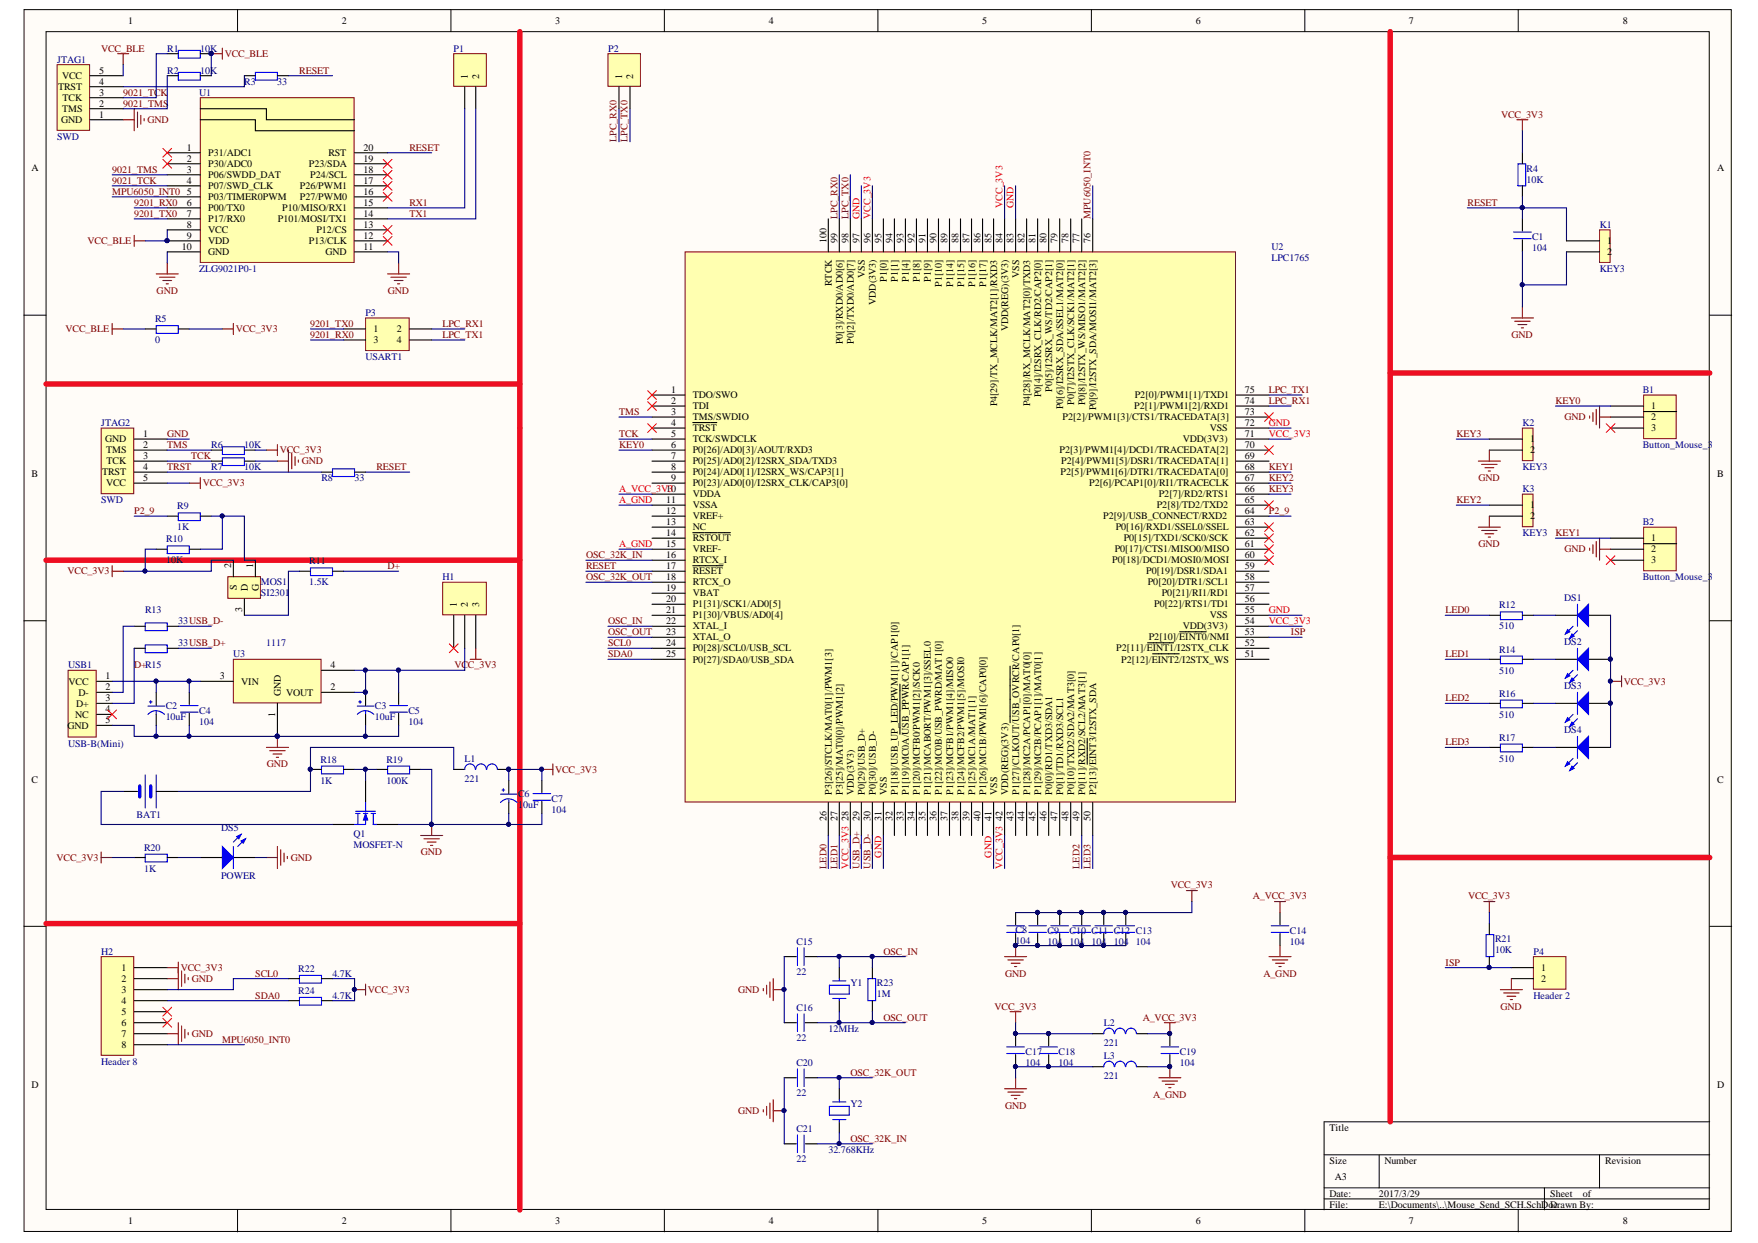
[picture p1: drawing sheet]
<svg xmlns="http://www.w3.org/2000/svg" width="297mm" height="210mm" viewBox="0 0 297 210" stroke-linecap="round" stroke-linejoin="round" font-family="sans-serif">
<defs><g id="words">
<g font-size="1.7">
<text x="21.7" y="4.1">1</text>
<text x="57.8" y="4.1">2</text>
<text x="93.8" y="4.1">3</text>
<text x="129.9" y="4.1">4</text>
<text x="165.9" y="4.1">5</text>
<text x="202" y="4.1">6</text>
<text x="238.1" y="4.1">7</text>
<text x="274.2" y="4.1">8</text>
<text x="9.8" y="15.2">TRST</text>
<text x="10.5" y="13.4">VCC</text>
<text x="10.6" y="17.1">TCK</text>
<text x="16.7" y="16.1">3</text>
<text x="16.7" y="14.3">4</text>
<text x="16.7" y="12.4">5</text>
<text x="79.1" y="13.4" transform="rotate(-90 79.1 13.4)">1</text>
<text x="80.9" y="13.4" transform="rotate(-90 80.9 13.4)">2</text>
<text x="105.1" y="13.4" transform="rotate(-90 105.1 13.4)">1</text>
<text x="107" y="13.4" transform="rotate(-90 107 13.4)">2</text>
<text x="10.3" y="20.8">GND</text>
<text x="10.5" y="18.9">TMS</text>
<text x="16.7" y="19.9">1</text>
<text x="16.7" y="18">2</text>
<text x="5.3" y="28.9">A</text>
<text x="31.5" y="25.4">1</text>
<text x="31.5" y="27.3">2</text>
<text x="31.5" y="29.2">3</text>
<text x="35.2" y="26.4">P31/ADC1</text>
<text x="35.2" y="28.2">P30/ADC0</text>
<text x="52.2" y="28.2">P23/SDA</text>
<text x="55.5" y="26.4">RST</text>
<text x="61.4" y="29.2">18</text>
<text x="61.4" y="27.3">19</text>
<text x="61.4" y="25.4">20</text>
<text x="290.2" y="28.9">A</text>
<text x="31.5" y="31">4</text>
<text x="31.5" y="32.9">5</text>
<text x="31.5" y="34.7">6</text>
<text x="35.2" y="30.1">P06/SWDD_DAT</text>
<text x="35.2" y="31.9">P07/SWD_CLK</text>
<text x="35.2" y="33.8">P03/TIMER0PWM</text>
<text x="35.2" y="35.7">P00/TX0</text>
<text x="47.7" y="35.7">P10/MISO/RX1</text>
<text x="50.7" y="33.8">P27/PWM0</text>
<text x="50.7" y="31.9">P26/PWM1</text>
<text x="52.4" y="30.1">P24/SCL</text>
<text x="61.4" y="34.7">15</text>
<text x="61.4" y="32.9">16</text>
<text x="61.4" y="31">17</text>
<text x="31.5" y="36.6">7</text>
<text x="31.5" y="38.5">8</text>
<text x="31.5" y="40.3">9</text>
<text x="35.2" y="37.5">P17/RX0</text>
<text x="35.2" y="39.4">VCC</text>
<text x="35.2" y="41.2">VDD</text>
<text x="46.9" y="37.5">P101/MOSI/TX1</text>
<text x="52.2" y="41.2">P13/CLK</text>
<text x="53.4" y="39.4">P12/CS</text>
<text x="61.4" y="40.3">12</text>
<text x="61.4" y="38.5">13</text>
<text x="61.4" y="36.6">14</text>
<text x="139.6" y="41.1" transform="rotate(-90 139.6 41.1)">100</text>
<text x="141.5" y="41.1" transform="rotate(-90 141.5 41.1)">99</text>
<text x="143.3" y="41.1" transform="rotate(-90 143.3 41.1)">98</text>
<text x="145.2" y="41.1" transform="rotate(-90 145.2 41.1)">97</text>
<text x="147.1" y="41.1" transform="rotate(-90 147.1 41.1)">96</text>
<text x="148.9" y="41.1" transform="rotate(-90 148.9 41.1)">95</text>
<text x="150.8" y="41.1" transform="rotate(-90 150.8 41.1)">94</text>
<text x="152.7" y="41.1" transform="rotate(-90 152.7 41.1)">93</text>
<text x="154.5" y="41.1" transform="rotate(-90 154.5 41.1)">92</text>
<text x="156.4" y="41.1" transform="rotate(-90 156.4 41.1)">91</text>
<text x="158.2" y="41.1" transform="rotate(-90 158.2 41.1)">90</text>
<text x="160.1" y="41.1" transform="rotate(-90 160.1 41.1)">89</text>
<text x="162" y="41.1" transform="rotate(-90 162 41.1)">88</text>
<text x="163.8" y="41.1" transform="rotate(-90 163.8 41.1)">87</text>
<text x="165.7" y="41.1" transform="rotate(-90 165.7 41.1)">86</text>
<text x="167.5" y="41.1" transform="rotate(-90 167.5 41.1)">85</text>
<text x="169.4" y="41.1" transform="rotate(-90 169.4 41.1)">84</text>
<text x="171.3" y="41.1" transform="rotate(-90 171.3 41.1)">83</text>
<text x="173.1" y="41.1" transform="rotate(-90 173.1 41.1)">82</text>
<text x="175" y="41.1" transform="rotate(-90 175 41.1)">81</text>
<text x="176.8" y="41.1" transform="rotate(-90 176.8 41.1)">80</text>
<text x="178.7" y="41.1" transform="rotate(-90 178.7 41.1)">79</text>
<text x="180.6" y="41.1" transform="rotate(-90 180.6 41.1)">78</text>
<text x="182.4" y="41.1" transform="rotate(-90 182.4 41.1)">77</text>
<text x="184.3" y="41.1" transform="rotate(-90 184.3 41.1)">76</text>
<text x="271.6" y="41.2">1</text>
<text x="30.7" y="42.2">10</text>
<text x="35.2" y="43.1">GND</text>
<text x="55" y="43.1">GND</text>
<text x="61.4" y="42.2">11</text>
<text x="146.1" y="46.9" transform="rotate(-90 146.1 46.9)">VSS</text>
<text x="149.9" y="47.6" transform="rotate(-90 149.9 47.6)">P1[0]</text>
<text x="151.7" y="47.6" transform="rotate(-90 151.7 47.6)">P1[1]</text>
<text x="153.6" y="47.6" transform="rotate(-90 153.6 47.6)">P1[4]</text>
<text x="155.4" y="47.6" transform="rotate(-90 155.4 47.6)">P1[8]</text>
<text x="157.3" y="47.6" transform="rotate(-90 157.3 47.6)">P1[9]</text>
<text x="172.2" y="46.9" transform="rotate(-90 172.2 46.9)">VSS</text>
<text x="271.6" y="43.1">2</text>
<text x="140.6" y="48.3" transform="rotate(-90 140.6 48.3)">RTCK</text>
<text x="148" y="51.5" transform="rotate(-90 148 51.5)">VDD(3V3)</text>
<text x="159.2" y="48.4" transform="rotate(-90 159.2 48.4)">P1[10]</text>
<text x="161" y="48.4" transform="rotate(-90 161 48.4)">P1[14]</text>
<text x="162.9" y="48.4" transform="rotate(-90 162.9 48.4)">P1[15]</text>
<text x="164.7" y="48.4" transform="rotate(-90 164.7 48.4)">P1[16]</text>
<text x="166.6" y="48.4" transform="rotate(-90 166.6 48.4)">P1[17]</text>
<text x="63.1" y="56.1">1</text>
<text x="63.1" y="58">3</text>
<text x="67.1" y="56.1">2</text>
<text x="67.1" y="58">4</text>
<text x="142.4" y="58.1" transform="rotate(-90 142.4 58.1)">P0[3]/RXD0/AD0[6]</text>
<text x="144.3" y="58.1" transform="rotate(-90 144.3 58.1)">P0[2]/TXD0/AD0[7]</text>
<text x="170.3" y="55.9" transform="rotate(-90 170.3 55.9)">VDD(REG)(3V3)</text>
<text x="113.4" y="66.3">1</text>
<text x="113.4" y="68.2">2</text>
<text x="113.4" y="70.1">3</text>
<text x="113.4" y="71.9">4</text>
<text x="117" y="67.3">TDO/SWO</text>
<text x="117" y="69.1">TDI</text>
<text x="117" y="71">TMS/SWDIO</text>
<text x="168.5" y="68.6" transform="rotate(-90 168.5 68.6)">P4[29]/TX_MCLK/MAT2[1]/RXD3</text>
<text x="174" y="68.6" transform="rotate(-90 174 68.6)">P4[28]/RX_MCLK/MAT2[0]/TXD3</text>
<text x="175.9" y="67.1" transform="rotate(-90 175.9 67.1)">P0[4]/I2SRX_CLK/RD2/CAP2[0]</text>
<text x="177.8" y="66.2" transform="rotate(-90 177.8 66.2)">P0[5]/I2SRX_WS/TD2/CAP2[1]</text>
<text x="179.5" y="71">P2[2]/PWM1[3]/CTS1/TRACEDATA[3]</text>
<text x="179.6" y="69.1" transform="rotate(-90 179.6 69.1)">P0[6]/I2SRX_SDA/SSEL1/MAT2[0]</text>
<text x="181.5" y="68.4" transform="rotate(-90 181.5 68.4)">P0[7]/I2STX_CLK/SCK1/MAT2[1]</text>
<text x="183.4" y="68.4" transform="rotate(-90 183.4 68.4)">P0[8]/I2STX_WS/MISO1/MAT2[2]</text>
<text x="185.2" y="69.3" transform="rotate(-90 185.2 69.3)">P0[9]/I2STX_SDA/MOSI1/MAT2[3]</text>
<text x="191.6" y="69.1">P2[1]/PWM1[2]/RXD1</text>
<text x="191.7" y="67.3">P2[0]/PWM1[1]/TXD1</text>
<text x="210.3" y="66.3">75</text>
<text x="210.3" y="68.2">74</text>
<text x="210.3" y="70.1">73</text>
<text x="210.3" y="71.9">72</text>
<text x="279" y="69.1">1</text>
<text x="279" y="71">2</text>
<text x="17.8" y="74.7">GND</text>
<text x="17.9" y="76.6">TMS</text>
<text x="24.2" y="73.8">1</text>
<text x="24.2" y="75.6">2</text>
<text x="24.2" y="77.5">3</text>
<text x="113.4" y="77.5">7</text>
<text x="113.4" y="75.6">6</text>
<text x="113.4" y="73.8">5</text>
<text x="117" y="76.6">P0[26]/AD0[3]/AOUT/RXD3</text>
<text x="117" y="72.8">TRST</text>
<text x="117" y="74.7">TCK/SWDCLK</text>
<text x="179" y="76.6">P2[3]/PWM1[4]/DCD1/TRACEDATA[2]</text>
<text x="199.8" y="74.7">VDD(3V3)</text>
<text x="204.4" y="72.8">VSS</text>
<text x="210.3" y="75.6">70</text>
<text x="210.3" y="77.5">69</text>
<text x="210.3" y="73.8">71</text>
<text x="258.5" y="74.7">1</text>
<text x="258.5" y="76.6">2</text>
<text x="279" y="72.8">3</text>
<text x="5.3" y="80.5">B</text>
<text x="17.3" y="80.3">TRST</text>
<text x="17.9" y="82.1">VCC</text>
<text x="18" y="78.4">TCK</text>
<text x="24.2" y="79.3">4</text>
<text x="24.2" y="81.2">5</text>
<text x="113.4" y="81.2">9</text>
<text x="113.4" y="79.3">8</text>
<text x="117" y="82.1">P0[23]/AD0[0]/I2SRX_CLK/CAP3[0]</text>
<text x="117" y="80.3">P0[24]/AD0[1]/I2SRX_WS/CAP3[1]</text>
<text x="117" y="78.4">P0[25]/AD0[2]/I2SRX_SDA/TXD3</text>
<text x="117" y="84">VDDA</text>
<text x="179.2" y="80.3">P2[5]/PWM1[6]/DTR1/TRACEDATA[0]</text>
<text x="179.3" y="78.4">P2[4]/PWM1[5]/DSR1/TRACEDATA[1]</text>
<text x="184" y="82.1">P2[6]/PCAP1[0]/RI1/TRACECLK</text>
<text x="195.8" y="84">P2[7]/RD2/RTS1</text>
<text x="210.3" y="79.3">68</text>
<text x="210.3" y="81.2">67</text>
<text x="210.3" y="83.1">66</text>
<text x="290.2" y="80.5">B</text>
<text x="112.6" y="88.6">13</text>
<text x="112.6" y="84.9">11</text>
<text x="112.6" y="86.8">12</text>
<text x="117" y="89.6">NC</text>
<text x="117" y="85.9">VSSA</text>
<text x="117" y="87.7">VREF+</text>
<text x="186.4" y="87.7">P2[9]/USB_CONNECT/RXD2</text>
<text x="188.5" y="89.6">P0[16]/RXD1/SSEL0/SSEL</text>
<text x="195.4" y="85.9">P2[8]/TD2/TXD2</text>
<text x="210.3" y="88.6">63</text>
<text x="210.3" y="86.8">64</text>
<text x="210.3" y="84.9">65</text>
<text x="258.5" y="85.9">1</text>
<text x="258.5" y="87.7">2</text>
<text x="39.1" y="95.9" transform="rotate(-90 39.1 95.9)">2</text>
<text x="42.8" y="95.9" transform="rotate(-90 42.8 95.9)">1</text>
<text x="112.6" y="92.4">15</text>
<text x="112.6" y="94.2">16</text>
<text x="112.6" y="90.5">14</text>
<text x="117" y="93.3">VREF-</text>
<text x="117" y="95.1">RTCX_I</text>
<text x="117" y="91.4">RSTOUT</text>
<text x="187.9" y="95.1">P0[18]/DCD1/MOSI0/MOSI</text>
<text x="188.3" y="93.3">P0[17]/CTS1/MISO0/MISO</text>
<text x="189.9" y="91.4">P0[15]/TXD1/SCK0/SCK</text>
<text x="210.3" y="90.5">62</text>
<text x="210.3" y="92.4">61</text>
<text x="210.3" y="94.2">60</text>
<text x="279" y="91.4">1</text>
<text x="279" y="93.3">2</text>
<text x="279" y="95.1">3</text>
<text x="40" y="99.6" transform="rotate(-90 40 99.6)">S</text>
<text x="41.9" y="99.8" transform="rotate(-90 41.9 99.8)">D</text>
<text x="43.7" y="99.9" transform="rotate(-90 43.7 99.9)">G</text>
<text x="112.6" y="101.7">20</text>
<text x="112.6" y="99.8">19</text>
<text x="112.6" y="97.9">18</text>
<text x="112.6" y="96.1">17</text>
<text x="117" y="100.7">VBAT</text>
<text x="117" y="98.9">RTCX_O</text>
<text x="117" y="97">RESET</text>
<text x="193.7" y="97">P0[19]/DSR1/SDA1</text>
<text x="193.9" y="98.9">P0[20]/DTR1/SCL1</text>
<text x="196.3" y="100.7">P0[21]/RI1/RD1</text>
<text x="210.3" y="96.1">59</text>
<text x="210.3" y="97.9">58</text>
<text x="210.3" y="99.8">57</text>
<text x="210.3" y="101.7">56</text>
<text x="40.9" y="103.4" transform="rotate(-90 40.9 103.4)">3</text>
<text x="77.2" y="102.6" transform="rotate(-90 77.2 102.6)">1</text>
<text x="79.1" y="102.6" transform="rotate(-90 79.1 102.6)">2</text>
<text x="80.9" y="102.6" transform="rotate(-90 80.9 102.6)">3</text>
<text x="112.6" y="103.5">21</text>
<text x="112.6" y="105.4">22</text>
<text x="112.6" y="107.2">23</text>
<text x="117" y="104.4">P1[30]/VBUS/AD0[4]</text>
<text x="117" y="102.6">P1[31]/SCK1/AD0[5]</text>
<text x="117" y="106.3">XTAL_I</text>
<text x="195" y="102.6">P0[22]/RTS1/TD1</text>
<text x="199.8" y="106.3">VDD(3V3)</text>
<text x="204.4" y="104.4">VSS</text>
<text x="210.3" y="107.2">53</text>
<text x="210.3" y="105.4">54</text>
<text x="210.3" y="103.5">55</text>
<text x="55.8" y="112.8">4</text>
<text x="112.6" y="110.9">25</text>
<text x="112.6" y="109.1">24</text>
<text x="117" y="111.9">P0[27]/SDA0/USB_SDA</text>
<text x="117" y="110">P0[28]/SCL0/USB_SCL</text>
<text x="117" y="108.2">XTAL_O</text>
<text x="188.6" y="110">P2[11]/EINT1/I2STX_CLK</text>
<text x="189.4" y="111.9">P2[12]/EINT2/I2STX_WS</text>
<text x="194.1" y="108.2">P2[10]/EINT0/NMI</text>
<text x="210.3" y="109.1">52</text>
<text x="210.3" y="110.9">51</text>
<text x="11.6" y="115.6">VCC</text>
<text x="12.9" y="119.3">D+</text>
<text x="13.3" y="117.5">D-</text>
<text x="17.8" y="114.7">1</text>
<text x="17.8" y="116.5">2</text>
<text x="17.8" y="118.4">3</text>
<text x="37.1" y="114.7">3</text>
<text x="40.8" y="115.6">VIN</text>
<text x="47.4" y="117.5" transform="rotate(-90 47.4 117.5)">GND</text>
<text x="48.4" y="117.5">VOUT</text>
<text x="55.8" y="116.5">2</text>
<text x="11.4" y="123">GND</text>
<text x="12.7" y="121.2">NC</text>
<text x="17.8" y="120.2">4</text>
<text x="17.8" y="122.1">5</text>
<text x="46.5" y="121.1" transform="rotate(-90 46.5 121.1)">1</text>
<text x="5.3" y="132.2">C</text>
<text x="140.6" y="134.2" transform="rotate(-90 140.6 134.2)">P3[26]/STCLK/MAT0[1]/PWM1[3]</text>
<text x="142.4" y="134.2" transform="rotate(-90 142.4 134.2)">P3[25]/MAT0[0]/PWM1[2]</text>
<text x="144.3" y="134.2" transform="rotate(-90 144.3 134.2)">VDD(3V3)</text>
<text x="146.1" y="134.2" transform="rotate(-90 146.1 134.2)">P0[29]/USB_D+</text>
<text x="148" y="134.2" transform="rotate(-90 148 134.2)">P0[30]/USB_D-</text>
<text x="149.9" y="134.2" transform="rotate(-90 149.9 134.2)">VSS</text>
<text x="151.7" y="134.2" transform="rotate(-90 151.7 134.2)">P1[18]/USB_UP_LED/PWM1[1]/CAP1[0]</text>
<text x="153.6" y="134.2" transform="rotate(-90 153.6 134.2)">P1[19]/MC0A/USB_PPWR/CAP1[1]</text>
<text x="155.4" y="134.2" transform="rotate(-90 155.4 134.2)">P1[20]/MCFB0/PWM1[2]/SCK0</text>
<text x="157.3" y="134.2" transform="rotate(-90 157.3 134.2)">P1[21]/MCABORT/PWM1[3]/SSEL0</text>
<text x="159.2" y="134.2" transform="rotate(-90 159.2 134.2)">P1[22]/MC0B/USB_PWRD/MAT1[0]</text>
<text x="161" y="134.2" transform="rotate(-90 161 134.2)">P1[23]/MCFB1/PWM1[4]/MISO0</text>
<text x="162.9" y="134.2" transform="rotate(-90 162.9 134.2)">P1[24]/MCFB2/PWM1[5]/MOSI0</text>
<text x="164.7" y="134.2" transform="rotate(-90 164.7 134.2)">P1[25]/MC1A/MAT1[1]</text>
<text x="166.6" y="134.2" transform="rotate(-90 166.6 134.2)">P1[26]/MC1B/PWM1[6]/CAP0[0]</text>
<text x="168.5" y="134.2" transform="rotate(-90 168.5 134.2)">VSS</text>
<text x="170.3" y="134.2" transform="rotate(-90 170.3 134.2)">VDD(REG)(3V3)</text>
<text x="172.2" y="134.2" transform="rotate(-90 172.2 134.2)">P1[27]/CLKOUT/USB_OVRCR/CAP0[1]</text>
<text x="174" y="134.2" transform="rotate(-90 174 134.2)">P1[28]/MC2A/PCAP1[0]/MAT0[0]</text>
<text x="175.9" y="134.2" transform="rotate(-90 175.9 134.2)">P1[29]/MC2B/PCAP1[1]/MAT0[1]</text>
<text x="177.8" y="134.2" transform="rotate(-90 177.8 134.2)">P0[0]/RD1/TXD3/SDA1</text>
<text x="179.6" y="134.2" transform="rotate(-90 179.6 134.2)">P0[1]/TD1/RXD3/SCL1</text>
<text x="181.5" y="134.2" transform="rotate(-90 181.5 134.2)">P0[10]/TXD2/SDA2/MAT3[0]</text>
<text x="183.4" y="134.2" transform="rotate(-90 183.4 134.2)">P0[11]/RXD2/SCL2/MAT3[1]</text>
<text x="185.2" y="134.2" transform="rotate(-90 185.2 134.2)">P2[13]/EINT3/I2STX_SDA</text>
<text x="290.2" y="132.2">C</text>
<text x="139.6" y="138.7" transform="rotate(-90 139.6 138.7)">26</text>
<text x="141.5" y="138.7" transform="rotate(-90 141.5 138.7)">27</text>
<text x="143.3" y="138.7" transform="rotate(-90 143.3 138.7)">28</text>
<text x="145.2" y="138.7" transform="rotate(-90 145.2 138.7)">29</text>
<text x="147.1" y="138.7" transform="rotate(-90 147.1 138.7)">30</text>
<text x="148.9" y="138.7" transform="rotate(-90 148.9 138.7)">31</text>
<text x="150.8" y="138.7" transform="rotate(-90 150.8 138.7)">32</text>
<text x="152.7" y="138.7" transform="rotate(-90 152.7 138.7)">33</text>
<text x="154.5" y="138.7" transform="rotate(-90 154.5 138.7)">34</text>
<text x="156.4" y="138.7" transform="rotate(-90 156.4 138.7)">35</text>
<text x="158.2" y="138.7" transform="rotate(-90 158.2 138.7)">36</text>
<text x="160.1" y="138.7" transform="rotate(-90 160.1 138.7)">37</text>
<text x="162" y="138.7" transform="rotate(-90 162 138.7)">38</text>
<text x="163.8" y="138.7" transform="rotate(-90 163.8 138.7)">39</text>
<text x="165.7" y="138.7" transform="rotate(-90 165.7 138.7)">40</text>
<text x="167.5" y="138.7" transform="rotate(-90 167.5 138.7)">41</text>
<text x="169.4" y="138.7" transform="rotate(-90 169.4 138.7)">42</text>
<text x="171.3" y="138.7" transform="rotate(-90 171.3 138.7)">43</text>
<text x="173.1" y="138.7" transform="rotate(-90 173.1 138.7)">44</text>
<text x="175" y="138.7" transform="rotate(-90 175 138.7)">45</text>
<text x="176.8" y="138.7" transform="rotate(-90 176.8 138.7)">46</text>
<text x="178.7" y="138.7" transform="rotate(-90 178.7 138.7)">47</text>
<text x="180.6" y="138.7" transform="rotate(-90 180.6 138.7)">48</text>
<text x="182.4" y="138.7" transform="rotate(-90 182.4 138.7)">49</text>
<text x="184.3" y="138.7" transform="rotate(-90 184.3 138.7)">50</text>
<text x="20.6" y="164">1</text>
<text x="20.6" y="165.9">2</text>
<text x="20.6" y="167.7">3</text>
<text x="260.4" y="164">1</text>
<text x="260.4" y="165.9">2</text>
<text x="20.6" y="169.6">4</text>
<text x="20.6" y="171.4">5</text>
<text x="20.6" y="173.3">6</text>
<text x="20.6" y="175.2">7</text>
<text x="20.6" y="177">8</text>
<text x="5.3" y="183.7">D</text>
<text x="290.2" y="183.7">D</text>
<text x="224.6" y="191">Title</text>
<text x="224.6" y="196.5">Size</text>
<text x="233.9" y="196.5">Number</text>
<text x="271.2" y="196.5">Revision</text>
<text x="224.6" y="202.1">Date:</text>
<text x="224.6" y="204">File:</text>
<text x="225.6" y="199.3">A3</text>
<text x="233" y="202.1">2017/3/29</text>
<text x="233" y="204">E:\Documents\..\Mouse_Send_SCH.SchDoc</text>
<text x="261.9" y="202.1">Sheet</text>
<text x="261.9" y="204">Drawn By:</text>
<text x="267.4" y="202.1">of</text>
<text x="21.7" y="206.8">1</text>
<text x="57.8" y="206.8">2</text>
<text x="93.8" y="206.8">3</text>
<text x="129.9" y="206.8">4</text>
<text x="165.9" y="206.8">5</text>
<text x="202" y="206.8">6</text>
<text x="238.1" y="206.8">7</text>
<text x="274.2" y="206.8">8</text>
</g>
<g font-size="1.7" fill="#000080">
<text x="9.6" y="10.6">JTAG1</text>
<text x="28.2" y="8.7">R1</text>
<text x="33.8" y="8.7">10K</text>
<text x="76.6" y="8.7">P1</text>
<text x="102.8" y="8.7">P2</text>
<text x="28.2" y="12.4">R2</text>
<text x="33.7" y="16.1">U1</text>
<text x="33.8" y="12.4">10K</text>
<text x="41.3" y="14.3">R3</text>
<text x="46.9" y="14.3">33</text>
<text x="9.6" y="23.6">SWD</text>
<text x="257.9" y="29">R4</text>
<text x="257.9" y="30.8">10K</text>
<text x="258.9" y="40.5">C1</text>
<text x="270.3" y="38.5">K1</text>
<text x="33.7" y="45.9">ZLG9021P0-1</text>
<text x="214.8" y="42.2">U2</text>
<text x="214.8" y="44">LPC1765</text>
<text x="258.9" y="42.3">104</text>
<text x="270.3" y="45.9">KEY3</text>
<text x="61.7" y="53.3">P3</text>
<text x="26.2" y="54.4">R5</text>
<text x="26.2" y="58">0</text>
<text x="61.7" y="60.8">USART1</text>
<text x="17.1" y="71.9">JTAG2</text>
<text x="257.3" y="71.9">K2</text>
<text x="277.6" y="66.3">B1</text>
<text x="35.7" y="75.6">R6</text>
<text x="41.3" y="75.6">10K</text>
<text x="277.6" y="75.6">Button_Mouse_3</text>
<text x="35.7" y="79.3">R7</text>
<text x="41.3" y="79.3">10K</text>
<text x="54.3" y="81.2">R8</text>
<text x="59.9" y="81.2">33</text>
<text x="257.3" y="79.3">KEY3</text>
<text x="257.3" y="83.1">K3</text>
<text x="17.1" y="84.9">SWD</text>
<text x="29.9" y="86">R9</text>
<text x="29.9" y="89.6">1K</text>
<text x="277.6" y="88.6">B2</text>
<text x="28.1" y="91.6">R10</text>
<text x="28.1" y="95.1">10K</text>
<text x="52.3" y="95.3">R11</text>
<text x="257.3" y="90.5">KEY3</text>
<text x="44.1" y="98.9">MOS1</text>
<text x="44.1" y="100.7">SI2301</text>
<text x="52.3" y="98.9">1.5K</text>
<text x="74.8" y="97.9">H1</text>
<text x="264.3" y="101.5">DS1</text>
<text x="277.6" y="97.9">Button_Mouse_3</text>
<text x="24.5" y="103.5">R13</text>
<text x="30.1" y="105.4">33USB_D-</text>
<text x="253.3" y="102.8">R12</text>
<text x="253.3" y="106.3">510</text>
<text x="11.5" y="112.8">USB1</text>
<text x="30.1" y="109.1">33USB_D+</text>
<text x="39.4" y="110.9">U3</text>
<text x="45" y="109.1">1117</text>
<text x="253.3" y="110.3">R14</text>
<text x="253.3" y="113.7">510</text>
<text x="264.3" y="108.9">DS2</text>
<text x="28" y="119.6">C2</text>
<text x="63.3" y="119.6">C3</text>
<text x="253.3" y="117.7">R16</text>
<text x="264.3" y="116.4">DS3</text>
<text x="28" y="121.5">10uF</text>
<text x="33.7" y="120.5">C4</text>
<text x="33.7" y="122.4">104</text>
<text x="63.3" y="121.5">10uF</text>
<text x="69" y="120.5">C5</text>
<text x="69" y="122.4">104</text>
<text x="253.3" y="121.2">510</text>
<text x="253.3" y="125.1">R17</text>
<text x="264.3" y="123.8">DS4</text>
<text x="11.5" y="126.1">USB-B(Mini)</text>
<text x="54.1" y="128.9">R18</text>
<text x="65.3" y="128.9">R19</text>
<text x="78.5" y="128.6">L1</text>
<text x="78.5" y="132">221</text>
<text x="253.3" y="128.6">510</text>
<text x="54.1" y="132.3">1K</text>
<text x="65.3" y="132.3">100K</text>
<text x="87.5" y="134.5">C6</text>
<text x="87.5" y="136.4">10uF</text>
<text x="93.2" y="135.4">C7</text>
<text x="93.2" y="137.2">104</text>
<text x="23.1" y="138.2">BAT1</text>
<text x="24.4" y="143.7">R20</text>
<text x="37.4" y="140.4">DS5</text>
<text x="59.7" y="141.3">Q1</text>
<text x="59.7" y="143.1">MOSFET-N</text>
<text x="24.4" y="147.2">1K</text>
<text x="37.4" y="148.4">POWER</text>
<text x="17.1" y="161.2">H2</text>
<text x="134.6" y="159.5">C15</text>
<text x="171.6" y="157.5">C8</text>
<text x="171.6" y="159.4">104</text>
<text x="177" y="157.7">C9</text>
<text x="177" y="159.5">104</text>
<text x="180.7" y="157.7">C10 C11 C12 C13</text>
<text x="180.7" y="159.5">104</text>
<text x="184.5" y="159.5">104</text>
<text x="188.2" y="159.5">104</text>
<text x="191.9" y="159.5">104</text>
<text x="217.9" y="157.7">C14</text>
<text x="217.9" y="159.5">104</text>
<text x="252.6" y="159.1">R21</text>
<text x="252.6" y="161">10K</text>
<text x="259.1" y="161.2">P4</text>
<text x="50.4" y="164.2">R22</text>
<text x="50.4" y="167.9">R24</text>
<text x="56.2" y="164.9">4.7K</text>
<text x="134.6" y="164.7">22</text>
<text x="143.7" y="166.5">Y1</text>
<text x="148.2" y="166.5">R23</text>
<text x="56.2" y="168.7">4.7K</text>
<text x="134.6" y="170.7">C16</text>
<text x="148.2" y="168.4">1M</text>
<text x="186.5" y="173.3">L2</text>
<text x="259.1" y="168.7">Header 2</text>
<text x="17.1" y="179.8">Header 8</text>
<text x="134.6" y="175.8">22</text>
<text x="134.6" y="180">C20</text>
<text x="140" y="174.2">12MHz</text>
<text x="173.3" y="178.1">C17</text>
<text x="173.3" y="180">104</text>
<text x="178.9" y="178.1">C18</text>
<text x="178.9" y="180">104</text>
<text x="186.5" y="176.6">221</text>
<text x="186.5" y="178.9">L3</text>
<text x="199.3" y="178.1">C19</text>
<text x="199.3" y="180">104</text>
<text x="134.6" y="185.1">22</text>
<text x="186.5" y="182.2">221</text>
<text x="134.6" y="191.1">C21</text>
<text x="143.7" y="187">Y2</text>
<text x="134.6" y="196.3">22</text>
<text x="140" y="194.7">32.768KHz</text>
</g>
<g font-size="1.7" fill="#800000">
<text x="17.1" y="8.7">VCC_BLE</text>
<text x="38" y="9.6">VCC_BLE</text>
<text x="20.8" y="16.1">9021_TCK</text>
<text x="50.6" y="12.4">RESET</text>
<text x="20.8" y="18">9021_TMS</text>
<text x="24.9" y="20.8">GND</text>
<text x="104.2" y="23.9" transform="rotate(-90 104.2 23.9)">LPC_RX0</text>
<text x="106.1" y="23.9" transform="rotate(-90 106.1 23.9)">LPC_TX0</text>
<text x="253.6" y="19.9">VCC_3V3</text>
<text x="18.9" y="29.2">9021_TMS</text>
<text x="69.2" y="25.4">RESET</text>
<text x="18.9" y="32.9">MPU6050_INT0</text>
<text x="18.9" y="31">9021_TCK</text>
<text x="22.7" y="34.7">9201_RX0</text>
<text x="69.2" y="34.7">RX1</text>
<text x="248" y="34.7">RESET</text>
<text x="14.8" y="41.2">VCC_BLE</text>
<text x="22.7" y="36.6">9201_TX0</text>
<text x="69.2" y="36.6">TX1</text>
<text x="141.5" y="36.9" transform="rotate(-90 141.5 36.9)">LPC_RX0</text>
<text x="143.3" y="36.9" transform="rotate(-90 143.3 36.9)">LPC_TX0</text>
<text x="184.3" y="36.9" transform="rotate(-90 184.3 36.9)">MPU6050_INT0</text>
<text x="26.5" y="49.6">GND</text>
<text x="65.5" y="49.6">GND</text>
<text x="11.1" y="56.1">VCC_BLE</text>
<text x="39.8" y="56.1">VCC_3V3</text>
<text x="52.4" y="57">9201_RX0</text>
<text x="52.4" y="55.2">9201_TX0</text>
<text x="74.8" y="55.2">LPC_RX1</text>
<text x="74.8" y="57">LPC_TX1</text>
<text x="255.4" y="57">GND</text>
<text x="104.6" y="70.1">TMS</text>
<text x="214.4" y="68.2">LPC_RX1</text>
<text x="214.4" y="66.3">LPC_TX1</text>
<text x="262.8" y="68.2">KEY0</text>
<text x="264.4" y="71">GND</text>
<text x="28.2" y="73.8">GND</text>
<text x="28.2" y="75.6">TMS</text>
<text x="32.3" y="77.5">TCK</text>
<text x="47.3" y="76.6">VCC_3V3</text>
<text x="104.6" y="73.8">TCK</text>
<text x="104.6" y="75.6">KEY0</text>
<text x="246.1" y="73.8">KEY3</text>
<text x="28.2" y="79.3">TRST</text>
<text x="34.3" y="82.1">VCC_3V3</text>
<text x="51" y="78.4">GND</text>
<text x="63.6" y="79.3">RESET</text>
<text x="214.4" y="79.3">KEY1</text>
<text x="214.4" y="81.2">KEY2</text>
<text x="214.4" y="83.1">KEY3</text>
<text x="249.8" y="81.2">GND</text>
<text x="22.7" y="86.8">P2_9</text>
<text x="214.4" y="86.8">P2_9</text>
<text x="246.1" y="84.9">KEY2</text>
<text x="99" y="94.2">OSC_32K_IN</text>
<text x="249.8" y="92.4">GND</text>
<text x="262.8" y="90.5">KEY1</text>
<text x="264.4" y="93.3">GND</text>
<text x="11.4" y="97">VCC_3V3</text>
<text x="65.5" y="96.1">D+</text>
<text x="99" y="97.9">OSC_32K_OUT</text>
<text x="99" y="96.1">RESET</text>
<text x="102.8" y="105.4">OSC_IN</text>
<text x="102.8" y="107.2">OSC_OUT</text>
<text x="218.1" y="107.2">ISP</text>
<text x="244.2" y="103.5">LED0</text>
<text x="22.7" y="112.8">D+R15</text>
<text x="76.8" y="112.8">VCC_3V3</text>
<text x="102.8" y="109.1">SCL0</text>
<text x="102.8" y="110.9">SDA0</text>
<text x="244.2" y="110.9">LED1</text>
<text x="244.2" y="118.4">LED2</text>
<text x="274.4" y="115.6">VCC_3V3</text>
<text x="244.2" y="125.8">LED3</text>
<text x="45.1" y="129.5">GND</text>
<text x="93.8" y="130.5">VCC_3V3</text>
<text x="9.6" y="145.3">VCC_3V3</text>
<text x="49.1" y="145.3">GND</text>
<text x="71.1" y="144.4">GND</text>
<text x="139.6" y="146.7" transform="rotate(-90 139.6 146.7)">LED0</text>
<text x="141.5" y="146.7" transform="rotate(-90 141.5 146.7)">LED1</text>
<text x="145.2" y="146.7" transform="rotate(-90 145.2 146.7)">USB_D+</text>
<text x="147.1" y="146.7" transform="rotate(-90 147.1 146.7)">USB_D-</text>
<text x="182.4" y="146.7" transform="rotate(-90 182.4 146.7)">LED2</text>
<text x="184.3" y="146.7" transform="rotate(-90 184.3 146.7)">LED3</text>
<text x="197.8" y="150">VCC_3V3</text>
<text x="211.7" y="151.8">A_VCC_3V3</text>
<text x="248" y="151.8">VCC_3V3</text>
<text x="149.3" y="161.2">OSC_IN</text>
<text x="30.5" y="164">VCC_3V3</text>
<text x="32.4" y="165.9">GND</text>
<text x="43.1" y="164.9">SCL0</text>
<text x="62.2" y="167.7">VCC_3V3</text>
<text x="124.7" y="167.7">GND</text>
<text x="169.8" y="164.9">GND</text>
<text x="213.5" y="164.9">A_GND</text>
<text x="244.2" y="163.1">ISP</text>
<text x="43.1" y="168.7">SDA0</text>
<text x="149.3" y="172.4">OSC_OUT</text>
<text x="168" y="170.5">VCC_3V3</text>
<text x="193.1" y="172.4">A_VCC_3V3</text>
<text x="253.5" y="170.5">GND</text>
<text x="32.4" y="175.2">GND</text>
<text x="37.5" y="176.1">MPU6050_INT0</text>
<text x="143.7" y="181.7">OSC_32K_OUT</text>
<text x="194.9" y="185.4">A_GND</text>
<text x="124.7" y="188.2">GND</text>
<text x="169.8" y="187.2">GND</text>
<text x="143.7" y="192.8">OSC_32K_IN</text>
</g>
<g font-size="1.7" fill="#f00">
<text x="169.4" y="35.1" transform="rotate(-90 169.4 35.1)">VCC_3V3</text>
<text x="171.3" y="35.1" transform="rotate(-90 171.3 35.1)">GND</text>
<text x="145.2" y="36.9" transform="rotate(-90 145.2 36.9)">GND</text>
<text x="147.1" y="36.9" transform="rotate(-90 147.1 36.9)">VCC_3V3</text>
<text x="214.4" y="71.9">GND</text>
<text x="214.4" y="73.8">VCC_3V3</text>
<text x="104.6" y="83.1">A_VCC_3V10</text>
<text x="112.9" y="83.1">3</text>
<text x="104.6" y="84.9">A_GND</text>
<text x="104.6" y="92.4">A_GND</text>
<text x="214.4" y="103.5">GND</text>
<text x="214.4" y="105.4">VCC_3V3</text>
<text x="143.3" y="146.7" transform="rotate(-90 143.3 146.7)">VCC_3V3</text>
<text x="148.9" y="144.8" transform="rotate(-90 148.9 144.8)">GND</text>
<text x="167.5" y="144.8" transform="rotate(-90 167.5 144.8)">GND</text>
<text x="169.4" y="146.7" transform="rotate(-90 169.4 146.7)">VCC_3V3</text>
</g>
</g></defs>
<g fill="#fffcf8" stroke="#000" stroke-width=".17">
<path d="M4.1 1.6h288.4v206.4h-288.4z"/>
<path d="M7.8 5.3h281v198.9h-281z"/>
</g>
<g fill="none" stroke="#000" stroke-width=".17">
<path d="M40.1 1.6v3.7M76.2 1.6v3.7M112.3 1.6v3.7M148.3 1.6v3.7M184.4 1.6v3.7M220.5 1.6v3.7M256.5 1.6v3.7M4.1 53.2h3.7M288.9 53.2h3.7M4.1 104.8h3.7M288.9 104.8h3.7M4.1 156.4h3.7"/>
<path d="M288.9 156.4h3.7M223.7 195h65.2M233 195v5.6M270.3 195v5.6M288.9 189.4h-65.2v14.9M40.1 204.3v3.7M76.2 204.3v3.7M112.3 204.3v3.7M148.3 204.3v3.7M184.4 204.3v3.7M220.5 204.3v3.7M223.7 200.6h65.2"/>
<path d="M223.7 202.5h65.2M256.5 204.3v3.7M261 200.6v3.7"/>
</g>
<path d="M115.8 42.5h93v92.9h-93z" fill="#ffffb0" stroke="#800000" stroke-width=".17"/>
<g fill="none" stroke="#000" stroke-width=".19">
<path d="M140 37v5.5M141.8 37v5.5M143.7 37v5.5M145.5 37v5.5M147.4 37v5.5M149.3 37v5.5M151.1 37v5.5M153 37v5.5M154.8 37v5.5M156.7 37v5.5M158.6 37v5.5M160.4 37v5.5"/>
<path d="M162.3 37v5.5M164.2 37v5.5M166 37v5.5M167.9 37v5.5M169.7 37v5.5M171.6 37v5.5M173.5 37v5.5M175.3 37v5.5M177.2 37v5.5M179 37v5.5M180.9 37v5.5M182.8 37v5.5"/>
<path d="M184.6 37v5.5M257.2 25.8v1.9M257.2 31.4v1.8M257.2 37v2M257.2 40.5v2M110.2 79.7h5.6M110.2 77.9h5.6M110.2 76h5.6M110.2 66.7h5.6M110.2 68.6h5.6M110.2 70.4h5.6M110.2 74.1h5.6"/>
<path d="M110.2 72.3h5.6M117.1 71.4h2.9M120.1 71.4h1M208.8 79.7h5.6M208.8 77.9h5.6M208.8 76h5.6M208.8 66.7h5.6M208.8 68.6h5.6M208.8 70.4h5.6M208.8 74.1h5.6M208.8 72.3h5.6M110.2 90.9h5.6"/>
<path d="M110.2 89h5.6M110.2 92.7h5.6M110.2 94.6h5.6M110.2 96.5h5.6M110.2 98.3h5.6M110.2 81.6h5.6M110.2 87.2h5.6M110.2 85.3h5.6M110.2 83.4h5.6M117.1 90h1.9M117.1 95.5h2.9M119.1 90h2.1"/>
<path d="M120.1 95.5h2M121.3 90h2.1M208.8 90.9h5.6M208.8 89h5.6M208.8 92.7h5.6M208.8 94.6h5.6M208.8 96.5h5.6M208.8 98.3h5.6M208.8 81.6h5.6M208.8 87.2h5.6M208.8 85.3h5.6M208.8 83.4h5.6"/>
<path d="M110.2 100.2h5.6M110.2 102h5.6M110.2 111.3h5.6M110.2 109.5h5.6M110.2 103.9h5.6M110.2 107.6h5.6M110.2 105.8h5.6M152.1 115.5v2.7M152.1 118.3v.8M152.1 119.2v1.7M170.7 112.5v1.1M170.7 113.7v3.2"/>
<path d="M170.7 117v1.9M170.7 119v1M193.9 108.5h4.4M194.8 110.4h4.4M199.3 106.7h4.5M208.8 100.2h5.6M208.8 102h5.6M208.8 111.3h5.6M208.8 109.5h5.6M208.8 103.9h5.6M208.8 107.6h5.6M208.8 105.8h5.6"/>
<path d="M140 135.5v5.6M141.8 135.5v5.6M143.7 135.5v5.6M145.5 135.5v5.6M147.4 135.5v5.6M149.3 135.5v5.6M151.1 135.5v5.6M152.1 120.9v1.1M152.1 122v2M153 135.5v5.6M154.8 135.5v5.6M156.7 135.5v5.6"/>
<path d="M158.6 135.5v5.6M160.4 135.5v5.6M162.3 135.5v5.6M164.2 135.5v5.6M166 135.5v5.6M167.9 135.5v5.6M169.7 135.5v5.6M170.7 120.1v1.9M171.6 135.5v5.6M173.5 135.5v5.6M175.3 135.5v5.6M177.2 135.5v5.6"/>
<path d="M179 135.5v5.6M180.9 135.5v5.6M182.8 135.5v5.6M183.7 124.7v4.4M184.6 135.5v5.6M171.6 154.1v2.1M171.6 157.6v2.1M175.3 154.1v2.1M175.3 157.6v2.1M179 154.1v2.1M179 157.6v2.1M182.8 154.1v2.1"/>
<path d="M182.8 157.6v2.1M186.5 154.1v2.1M186.5 157.6v2.1M190.2 154.1v2.1M190.2 157.6v2.1M132.5 161.5h2.1M132.5 172.7h2.1M136 161.5h2.1M136 172.7h2.1M141.8 163.4v1.9M141.8 169v1.8M147.4 163.4v1.9"/>
<path d="M147.4 169v1.8M132.5 182h2.1M132.5 193.2h2.1M136 182h2.1M136 193.2h2.1M141.8 183.9v1.8M141.8 189.4v1.9"/>
</g>
<g fill="none" stroke="#00f" stroke-width=".19">
<path d="M255.7 39.2h3M256.5 27.7h1.3v3.7h-1.3zM255.7 40.3h3M170.1 156.3h3M170.1 157.5h3M173.8 156.3h3M173.8 157.5h3M177.6 156.3h2.9M177.6 157.5h2.9M181.3 156.3h3M181.3 157.5h3M185 156.3h3"/>
<path d="M185 157.5h3M188.7 156.3h3M188.7 157.5h3M134.7 160.1v2.9M134.7 171.2v3M135.9 160.1v2.9M135.9 171.2v3M140.1 166.4h3.4v1.5h-3.4zM140.7 165.6h2.2M140.7 168.6h2.2M141.8 165.3v.3M141.8 168.6v.4"/>
<path d="M146.7 165.3h1.3v3.7h-1.3zM134.7 180.5v3M134.7 191.7v2.9M135.9 180.5v3M135.9 191.7v2.9M140.1 186.8h3.4v1.5h-3.4zM140.7 186.1h2.2M140.7 189.1h2.2M141.8 185.7v.4M141.8 189.1v.3"/>
</g>
<g fill="none" stroke="#800000" stroke-width=".19">
<path d="M256.3 20.2h1.9M257.2 20.2v1.9M255.4 53.7h3.7M255.9 54.3h2.6M256.5 54.8h1.5M257 55.4h.4M257.2 51.8v1.9M171.6 159.7v1.8M200.5 150.4h1.8M201.4 150.4v1.8M129 166.9v.4M129.5 166.4v1.5"/>
<path d="M130.1 165.8v2.6M130.6 165.3v3.7M130.6 167.1h1.9M169.7 161.5h3.8M170.3 162.1h2.6M170.9 162.7h1.4M171.4 163.2h.4M129 187.4v.4M129.5 186.8v1.5M130.1 186.3v2.6M130.6 185.7v3.7M130.6 187.6h1.9"/>
</g>
<g fill="#000080" stroke="#000080" stroke-width=".17">
<circle cx="132.5" cy="167.1" r=".33"/>
<circle cx="132.5" cy="187.5" r=".33"/>
<circle cx="190.2" cy="154.1" r=".33"/>
<circle cx="186.5" cy="154.1" r=".33"/>
<circle cx="186.5" cy="159.6" r=".33"/>
<circle cx="182.7" cy="154.1" r=".33"/>
<circle cx="182.7" cy="159.6" r=".33"/>
<circle cx="179" cy="154.1" r=".33"/>
<circle cx="179" cy="159.6" r=".33"/>
<circle cx="175.3" cy="154.1" r=".33"/>
<circle cx="175.3" cy="159.6" r=".33"/>
<circle cx="171.5" cy="159.6" r=".33"/>
</g>
<path d="M33.8 16.5h26v27.8h-26z" fill="#ffffb0" stroke="#800000" stroke-width=".17"/>
<g fill="none" stroke="#000" stroke-width=".19">
<path d="M33.8 18.4h11.2v1.8h14.9M28.3 25.8h5.5M28.3 27.7h5.5M28.3 29.5h5.5M28.3 31.4h5.5M28.3 33.2h5.5M28.3 35.1h5.5M28.3 37h5.5M28.3 38.8h5.5M33.8 20.2h9.4v1.9h16.7M59.9 25.8h5.6M59.9 27.7h5.6"/>
<path d="M59.9 29.5h5.6M59.9 31.4h5.6M59.9 33.2h5.6M59.9 35.1h5.6M59.9 37h5.6M59.9 38.8h5.6M24.5 55.6h1.9M28.3 40.7h5.5M28.3 42.5h5.5M30.1 55.6h1.9M59.9 40.7h5.6M59.9 42.5h5.6"/>
</g>
<circle cx="28.2" cy="40.6" r=".33" fill="#000080" stroke="#000080" stroke-width=".17"/>
<path d="M26.4 55h3.7v1.3h-3.7z" fill="none" stroke="#00f" stroke-width=".19"/>
<g fill="none" stroke="#800000" stroke-width=".19">
<path d="M22.7 39.7v1.9M19 54.6v1.9M19 55.6h1.8M22.7 40.7h1.8M26.4 46.3h3.7M27 46.8h2.6M27.5 47.4h1.5M28.1 47.9h.3M28.3 44.4v1.9M37.6 55.6h1.8M39.4 54.6v1.9M65.5 46.3h3.7"/>
<path d="M66 46.8h2.7M66.6 47.4h1.5M67.2 47.9h.3M67.4 44.4v1.9"/>
</g>
<path d="M64.7 38.1l1.5 1.5M64.7 39.9l1.5 1.5M64.7 32.5l1.5 1.5M64.7 30.6l1.5 1.5M64.7 28.8l1.5 1.5M64.7 26.9l1.5 1.5M66.2 38.1l-1.5 1.5M66.2 39.9l-1.5 1.5M66.2 32.5l-1.5 1.5M66.2 30.6l-1.5 1.5M66.2 28.8l-1.5 1.5M66.2 26.9l-1.5 1.5" fill="none" stroke="#f00" stroke-width=".17"/>
<path d="M17.1 72.3h5.5v11.1h-5.5z" fill="#ffffb0" stroke="#800000" stroke-width=".17"/>
<g fill="none" stroke="#000" stroke-width=".19">
<path d="M22.7 74.1h5.6M22.7 76h5.6M22.7 77.9h5.6M22.7 79.7h5.6M35.7 76h1.9M35.7 77.9h1.9M41.3 76h1.9M41.3 77.9h1.9M54.3 79.7h1.9M59.9 79.7h1.9M22.7 81.6h5.6M33.8 144.8h3.8"/>
<path d="M39.4 144.8h3.8"/>
</g>
<path d="M37.6 75.4h3.7v1.4h-3.7zM37.6 77.3h3.7v1.3h-3.7zM56.2 79.2h3.7v1.3h-3.7z" fill="none" stroke="#00f" stroke-width=".19"/>
<path d="M45 76h1.9M46.9 75.1v1.8M46.9 77.9h1.8M48.7 76v3.7M49.3 76.6v2.6M49.9 77.1v1.5M50.4 77.7v.4M32 81.6h1.8M33.8 80.7v1.8" fill="none" stroke="#800000" stroke-width=".19"/>
<path d="M109.4 66l1.5 1.5M109.4 67.8l1.5 1.5M110.9 66l-1.5 1.5M110.9 67.8l-1.5 1.5" fill="none" stroke="#f00" stroke-width=".17"/>
<path d="M37.6 142.9l1.8 1.9-1.8 1.9z" fill="#00f"/>
<path d="M37.6 142.9l1.8 1.9-1.8 1.9zM40.7 140.9l-1.3 1.3M41.5 141.6l-1.3 1.3" fill="none" stroke="#00f" stroke-width=".19"/>
<path d="M40.7 142l.8-.4-.4 .8z" fill="#00f"/>
<path d="M40.7 142l.8-.4-.4 .8z" fill="none" stroke="#00f" stroke-width=".19"/>
<path d="M40 141.3l.7-.4-.3 .7z" fill="#00f"/>
<path d="M39.4 142.9v3.8M40 141.3l.7-.4-.3 .7z" fill="none" stroke="#00f" stroke-width=".19"/>
<path d="M11.5 113.2h4.8v11.3h-4.8z" fill="#ffffb0" stroke="#800000" stroke-width=".17"/>
<path d="M16.3 115.1h2.7M16.3 116.9h2.7M16.3 118.8h2.7M16.3 120.6h2.7M16.3 122.5h2.7M20.8 133.7h2.4M26.4 133.7h3.7" fill="none" stroke="#000" stroke-width=".19"/>
<path d="M24.5 130.9v5.5M26.4 130.9v5.5" fill="none" stroke="#00f" stroke-width=".19"/>
<path d="M23.6 132.7v1.9M25.5 132.7v1.9" fill="none" stroke="#00f" stroke-width=".56"/>
<path d="M45 126.2h3.7M45.6 126.8h2.6M46.1 127.3h1.5M46.7 127.9h.4M46.9 124.4v1.8M91.6 129.9h1.8M93.4 129v1.9" fill="none" stroke="#800000" stroke-width=".19"/>
<g fill="#000080" stroke="#000080" stroke-width=".17">
<circle cx="91.5" cy="129.9" r=".33"/>
<circle cx="46.8" cy="124.3" r=".33"/>
</g>
<path d="M39.4 111.3h14.8v7.4h-14.8z" fill="#ffffb0" stroke="#800000" stroke-width=".17"/>
<g fill="none" stroke="#000" stroke-width=".19">
<path d="M26.4 116.9v2.2M32 116.9v2.1M33.8 115.1h5.6M46.9 118.8v5.6M54.3 113.2h5.6M54.3 116.9h5.6M61.8 116.9v2.2M67.4 116.9v2.1M262.8 103.9h3.7M268.4 103.9h3.7M26.4 120.6v1.9M32 120.4v2.1"/>
<path d="M61.8 120.6v1.9M67.4 120.4v2.1M22.7 144.8h1.8M28.3 144.8h1.8"/>
</g>
<g fill="#000080" stroke="#000080" stroke-width=".17">
<circle cx="46.8" cy="124.3" r=".33"/>
<circle cx="61.7" cy="116.9" r=".33"/>
</g>
<g fill="none" stroke="#00f" stroke-width=".19">
<path d="M25 119.2h2.8M25.2 118.5h.5M25.5 118.3v.5M30.5 119.1h3M60.4 119.2h2.8M60.6 118.5h.5M60.8 118.3v.5M65.9 119.1h2.9M25 120.6a1.91 1.91 0 0 1 2.8 0M26.4 120.2v.4M30.5 120.3h3M60.4 120.6a1.91 1.91 0 0 1 2.8 0"/>
<path d="M61.8 120.2v.4M65.9 120.3h2.9M24.5 144.2h3.8v1.4h-3.8z"/>
</g>
<path d="M17.1 143.9v1.8M17.1 144.8h1.9M45 144.8h1.9M46.9 142.9v3.8M47.4 143.5v2.6M48 144.1v1.5M48.6 144.6v.4" fill="none" stroke="#800000" stroke-width=".19"/>
<path d="M266.5 103.9l1.9-1.9v3.8z" fill="#00f"/>
<path d="M265.8 105.8l-1.3 1.3M266.5 103.9l1.9-1.9v3.8zM266.5 106.5l-1.3 1.3" fill="none" stroke="#00f" stroke-width=".19"/>
<path d="M264.9 106.3l.3 .4-.7 .4z" fill="#00f"/>
<path d="M264.9 106.3l.3 .4-.7 .4z" fill="none" stroke="#00f" stroke-width=".19"/>
<path d="M265.6 107.1l.4 .3-.8 .4z" fill="#00f"/>
<path d="M24.5 105.2h3.8v1.3h-3.8zM24.5 108.9h3.8v1.3h-3.8zM265.6 107.1l.4 .3-.8 .4zM266.5 102v3.8M50.6 164.7h3.7v1.3h-3.7zM50.6 168.4h3.7v1.3h-3.7z" fill="none" stroke="#00f" stroke-width=".19"/>
<path d="M22.7 105.8h1.8M22.7 109.5h1.8M28.3 105.8h1.8M28.3 109.5h1.8M262.8 111.3h3.7M268.4 111.3h3.7M48.7 165.3h1.9M48.7 169h1.9M54.3 165.3h1.9M54.3 169h1.9" fill="none" stroke="#000" stroke-width=".19"/>
<path d="M59.9 167.1h1.9M61.8 166.2v1.9" fill="none" stroke="#800000" stroke-width=".19"/>
<g fill="#000080" stroke="#000080" stroke-width=".17">
<circle cx="59.9" cy="167.1" r=".33"/>
<circle cx="272.1" cy="111.3" r=".33"/>
</g>
<path d="M18.2 119.9l1.5 1.5M19.7 119.9l-1.5 1.5" fill="none" stroke="#f00" stroke-width=".17"/>
<path d="M266.5 111.3l1.9-1.8v3.7z" fill="#00f"/>
<path d="M265.8 113.2l-1.3 1.3M266.5 111.3l1.9-1.8v3.7zM266.5 113.9l-1.3 1.3" fill="none" stroke="#00f" stroke-width=".19"/>
<path d="M264.9 113.8l.3 .3-.7 .4z" fill="#00f"/>
<path d="M264.9 113.8l.3 .3-.7 .4z" fill="none" stroke="#00f" stroke-width=".19"/>
<path d="M265.6 114.5l.4 .4-.8 .3z" fill="#00f"/>
<path d="M265.6 114.5l.4 .4-.8 .3zM266.5 109.5v3.7" fill="none" stroke="#00f" stroke-width=".19"/>
<g fill="#000080" stroke="#000080" stroke-width=".17">
<circle cx="272.1" cy="111.3" r=".33"/>
<circle cx="272.1" cy="118.7" r=".33"/>
</g>
<path d="M262.8 118.8h3.7M268.4 118.8h3.7" fill="none" stroke="#000" stroke-width=".19"/>
<path d="M266.5 118.8l1.9-1.9v3.7z" fill="#00f"/>
<path d="M266.5 118.8l1.9-1.9v3.7zM265.8 120.6l-1.3 1.3M266.5 121.4l-1.3 1.3" fill="none" stroke="#00f" stroke-width=".19"/>
<path d="M264.9 121.2l.3 .4-.7 .3z" fill="#00f"/>
<path d="M264.9 121.2l.3 .4-.7 .3z" fill="none" stroke="#00f" stroke-width=".19"/>
<path d="M265.6 121.9l.4 .4-.8 .4z" fill="#00f"/>
<path d="M266.5 116.9v3.7M265.6 121.9l.4 .4-.8 .4z" fill="none" stroke="#00f" stroke-width=".19"/>
<circle cx="272.1" cy="118.7" r=".33" fill="#000080" stroke="#000080" stroke-width=".17"/>
<path d="M262.8 126.2h3.7M268.4 126.2h3.7" fill="none" stroke="#000" stroke-width=".19"/>
<path d="M266.5 126.2l1.9-1.8v3.7z" fill="#00f"/>
<path d="M265.8 128.1l-1.3 1.3M266.5 126.2l1.9-1.8v3.7zM266.5 128.8l-1.3 1.3" fill="none" stroke="#00f" stroke-width=".19"/>
<path d="M264.9 128.6l.3 .4-.7 .4z" fill="#00f"/>
<path d="M264.9 128.6l.3 .4-.7 .4z" fill="none" stroke="#00f" stroke-width=".19"/>
<path d="M265.6 129.4l.4 .3-.8 .4z" fill="#00f"/>
<path d="M265.6 129.4l.4 .3-.8 .4zM266.5 124.4v3.7" fill="none" stroke="#00f" stroke-width=".19"/>
<path d="M259.1 161.5h5.5v5.5h-5.5z" fill="#ffffb0" stroke="#800000" stroke-width=".17"/>
<path d="M251.6 103.9h1.9M251.6 111.3h1.9M251.6 118.8h1.9M257.2 103.9h1.9M257.2 111.3h1.9M257.2 118.8h1.9M251.6 126.2h1.9M257.2 126.2h1.9M251.6 156v1.8M251.6 161.5v1.9M255.4 163.4h3.7M255.4 165.3h3.7" fill="none" stroke="#000" stroke-width=".19"/>
<path d="M253.5 103.3h3.7v1.3h-3.7zM253.5 110.8h3.7v1.3h-3.7zM253.5 118.2h3.7v1.3h-3.7zM253.5 125.7h3.7v1.3h-3.7zM251.1 157.8h1.3v3.7h-1.3z" fill="none" stroke="#00f" stroke-width=".19"/>
<g fill="#000080" stroke="#000080" stroke-width=".17">
<circle cx="251.6" cy="163.4" r=".33"/>
<circle cx="272.1" cy="115" r=".33"/>
</g>
<path d="M272.1 115.1h1.9M274 114.1v1.9M250.7 152.2h1.9M251.6 152.2v1.9M253.5 167.1h3.7M254.1 167.7h2.6M254.6 168.2h1.5M255.2 168.8h.4M255.4 165.3v1.8" fill="none" stroke="#800000" stroke-width=".19"/>
<path d="M87.8 5.3v199M234.9 5.3v184.1M7.8 64.8h80M234.9 63h54M7.8 94.6h80M7.8 156h80M234.9 144.8h54" fill="none" stroke="#ee0e22" stroke-width=".93"/>
<path d="M17.1 161.5h5.5v16.7h-5.5z" fill="#ffffb0" stroke="#800000" stroke-width=".17"/>
<path d="M22.7 163.4h5.6M22.7 165.3h5.6M22.7 167.1h5.6M22.7 169h5.6M22.7 170.8h5.6M22.7 172.7h5.6M22.7 174.6h5.6M22.7 176.4h5.6" fill="none" stroke="#000" stroke-width=".19"/>
<path d="M28.3 163.4h1.8M28.3 165.3h1.8M28.3 174.6h1.8M30.1 162.5v4.6M30.1 172.7v3.7M30.7 164v2.6M30.7 173.3v2.6M31.2 164.5v1.5M31.2 173.8v1.5M31.8 165.1v.3M31.8 174.4v.3" fill="none" stroke="#800000" stroke-width=".19"/>
<path d="M27.5 170.1l1.5 1.5M27.5 172l1.5 1.4M29 170.1l-1.5 1.5M29 172l-1.5 1.4" fill="none" stroke="#f00" stroke-width=".17"/>
<path d="M61.8 53.7h7.3v5.5h-7.3z" fill="#ffffb0" stroke="#800000" stroke-width=".17"/>
<path d="M58 55.6h3.8M58 57.4h3.8M69.2 55.6h3.7M69.2 57.4h3.7" fill="none" stroke="#000" stroke-width=".19"/>
<path d="M76.7 9.1h5.5v5.5h-5.5z" fill="#ffffb0" stroke="#800000" stroke-width=".17"/>
<path d="M78.5 14.6v3.8M80.4 14.6v3.8" fill="none" stroke="#000" stroke-width=".19"/>
<path d="M102.7 9.1h5.5v5.5h-5.5z" fill="#ffffb0" stroke="#800000" stroke-width=".17"/>
<path d="M104.6 14.6v3.8M106.4 14.6v3.8M171.6 174.6v2M171.6 178.1v2M177.2 174.6v2M177.2 178.1v2M184.6 174.6h1.9M192.1 174.6h1.8M197.7 174.6v2M197.7 178.1v2M184.6 180.1h1.9M192.1 180.1h1.8" fill="none" stroke="#000" stroke-width=".19"/>
<g fill="none" stroke="#800000" stroke-width=".19">
<path d="M170.7 170.8h1.8M171.6 170.8v1.9M196.7 172.7h1.9M197.7 172.7v1.9M169.7 183.9h3.8M170.3 184.4h2.6M170.9 185h1.4M171.4 185.5h.4M171.6 182v1.9M195.8 182h3.7M196.4 182.6h2.6M196.9 183.1h1.5"/>
<path d="M197.5 183.7h.3M197.7 180.1v1.9"/>
</g>
<path d="M170.1 177.9h3M170.1 176.8h3M175.7 177.9h3M175.7 176.8h3M188.3 174.6a.88 .88 0 0 0-.9-1 .88 .88 0 0 0-.9 1M190.1 174.6a.89 .89 0 0 0-.9-1 .89 .89 0 0 0-.8 1M192 174.6a.89 .89 0 0 0-.9-1 .89 .89 0 0 0-.9 1M196.2 177.9h3M196.2 176.8h3M188.3 180.1a.88 .88 0 0 0-.9-.9 .88 .88 0 0 0-.9 .9M190.1 180.1a.89 .89 0 0 0-.9-.9 .89 .89 0 0 0-.8 .9M192 180.1a.89 .89 0 0 0-.9-.9 .89 .89 0 0 0-.9 .9" fill="none" stroke="#00f" stroke-width=".19"/>
<g fill="#000080" stroke="#000080" stroke-width=".17">
<circle cx="171.5" cy="180.1" r=".33"/>
<circle cx="171.5" cy="174.5" r=".33"/>
<circle cx="177.1" cy="180.1" r=".33"/>
<circle cx="177.1" cy="174.5" r=".33"/>
<circle cx="197.6" cy="180.1" r=".33"/>
<circle cx="197.6" cy="174.5" r=".33"/>
</g>
<path d="M74.8 98.3h7.4v5.5h-7.4z" fill="#ffffb0" stroke="#800000" stroke-width=".17"/>
<path d="M76.7 103.9v5.6M78.5 103.9v5.6M80.4 103.9v5.6" fill="none" stroke="#000" stroke-width=".19"/>
<path d="M79.5 111.3h1.8M80.4 109.5v1.8" fill="none" stroke="#800000" stroke-width=".19"/>
<path d="M213.7 75.3l1.5 1.5M215.2 75.3l-1.5 1.5" fill="none" stroke="#f00" stroke-width=".17"/>
<path d="M9.6 10.9h5.5v11.1h-5.5z" fill="#ffffb0" stroke="#800000" stroke-width=".17"/>
<path d="M15.2 18.4h5.6M15.2 16.5h5.6M15.2 14.6h5.6M15.2 12.8h5.6M15.2 20.2h5.6M56.2 139.2h3.7M61.8 131.8v3.7M63.6 139.2h3.8" fill="none" stroke="#000" stroke-width=".19"/>
<path d="M19.9 9.1h1.8M20.8 9.1v1.8M22.7 18.4v3.7M23.2 18.9v2.6M23.8 19.5v1.5M20.8 20.2h1.9M24.4 20v.4" fill="none" stroke="#800000" stroke-width=".19"/>
<path d="M60.1 137h3.3M60.1 137.4h.7M60.5 137.4v1.8M61.4 137.4h.7M61.8 135.5v1.5M61.8 137.4v1.8h-1.9M62.7 137.4h.7M63.1 137.4v1.8" fill="none" stroke="#00f" stroke-width=".19"/>
<path d="M61.8 137.4l.3 1.1h-.7z" fill="#00f"/>
<path d="M61.8 137.4l.3 1.1h-.7z" fill="none" stroke="#00f" stroke-width=".17"/>
<g fill="none" stroke="#00f" stroke-width=".19">
<path d="M54.3 129.4h3.7v1.3h-3.7zM63.1 139.2h.5M65.5 129.4h3.7v1.3h-3.7zM80.3 129.9a.89 .89 0 0 0-.9-.9 .89 .89 0 0 0-.9 .9M82.2 129.9a.89 .89 0 0 0-.9-.9 .89 .89 0 0 0-.9 .9M84 129.9a.89 .89 0 0 0-.9-.9 .89 .89 0 0 0-.9 .9M84.6 135.5a1.91 1.91 0 0 1 2.8 0M84.6 134.1h2.8M84.8 133.4h.5M85 133.2v.5M86 135v.5M90.1 135.1h2.9"/>
<path d="M90.1 134h2.9"/>
</g>
<path d="M52.5 129.9h1.8M58 129.9h1.9M63.6 129.9h1.9M69.2 129.9h1.9M76.7 129.9h1.8M84.1 129.9h1.9M86 131.8v2.2M86 135.5v1.9M91.6 131.8v2M91.6 135.3v2.1" fill="none" stroke="#000" stroke-width=".19"/>
<path d="M72.9 139.2v1.9M71.1 141.1h3.7M71.6 141.6h2.6M72.2 142.2h1.5M72.8 142.8h.3" fill="none" stroke="#800000" stroke-width=".19"/>
<g fill="#000080" stroke="#000080" stroke-width=".17">
<circle cx="72.9" cy="139.2" r=".33"/>
<circle cx="52.4" cy="129.9" r=".33"/>
<circle cx="85.9" cy="129.9" r=".33"/>
</g>
<path d="M277.7 66.7h5.5v7.4h-5.5z" fill="#ffffb0" stroke="#800000" stroke-width=".17"/>
<path d="M272.1 68.6h5.6M272.1 70.4h5.6M272.1 72.3h5.6M277.7 69.5h5.6" fill="none" stroke="#000" stroke-width=".19"/>
<path d="M277.7 89h5.5v7.4h-5.5z" fill="#ffffb0" stroke="#800000" stroke-width=".17"/>
<path d="M28.3 9.1h1.8M28.3 12.8h1.8M33.8 9.1h1.9M33.8 12.8h1.9M41.3 12.8h1.9M46.9 12.8h1.8M272.1 90.9h5.6M272.1 92.7h5.6M272.1 94.6h5.6M277.7 91.8h5.6M216.3 154.1v2.1M216.3 157.6v2.1" fill="none" stroke="#000" stroke-width=".19"/>
<g fill="none" stroke="#800000" stroke-width=".19">
<path d="M35.7 9.1h1.9M37.6 8.1v1.9M268.6 70.2v.4M269.1 69.7v1.5M269.7 69.1v2.6M270.3 68.6v3.7M270.3 70.4h1.8M268.6 92.6v.3M269.1 92v1.5M269.7 91.4v2.6M270.3 90.9v3.7M270.3 92.7h1.8"/>
<path d="M215.3 152.2h1.9M216.3 152.2v1.9M216.3 159.7v1.8M214.4 161.5h3.7M215 162.1h2.6M215.5 162.7h1.5M216.1 163.2h.4"/>
</g>
<path d="M30.1 8.5h3.7v1.3h-3.7zM30.1 12.2h3.7v1.3h-3.7zM43.2 12.2h3.7v1.3h-3.7zM214.8 156.3h3M214.8 157.5h3" fill="none" stroke="#00f" stroke-width=".19"/>
<g fill="#000080" stroke="#000080" stroke-width=".17">
<circle cx="35.7" cy="9" r=".33"/>
<circle cx="147.4" cy="161.5" r=".33"/>
<circle cx="141.8" cy="161.5" r=".33"/>
<circle cx="141.8" cy="172.7" r=".33"/>
<circle cx="147.4" cy="172.7" r=".33"/>
<circle cx="132.5" cy="167.1" r=".33"/>
<circle cx="132.5" cy="187.5" r=".33"/>
<circle cx="141.8" cy="182" r=".33"/>
<circle cx="141.8" cy="193.1" r=".33"/>
<circle cx="175.3" cy="154.1" r=".33"/>
<circle cx="179" cy="154.1" r=".33"/>
<circle cx="182.7" cy="154.1" r=".33"/>
<circle cx="186.5" cy="154.1" r=".33"/>
<circle cx="190.2" cy="154.1" r=".33"/>
<circle cx="171.5" cy="159.6" r=".33"/>
<circle cx="175.3" cy="159.6" r=".33"/>
<circle cx="179" cy="159.6" r=".33"/>
<circle cx="182.7" cy="159.6" r=".33"/>
<circle cx="186.5" cy="159.6" r=".33"/>
<circle cx="28.2" cy="40.6" r=".33"/>
<circle cx="257.2" cy="35.1" r=".33"/>
<circle cx="61.7" cy="113.2" r=".33"/>
<circle cx="61.7" cy="116.9" r=".33"/>
<circle cx="31.9" cy="115" r=".33"/>
<circle cx="31.9" cy="124.3" r=".33"/>
<circle cx="26.4" cy="124.3" r=".33"/>
<circle cx="46.8" cy="124.3" r=".33"/>
<circle cx="26.4" cy="115" r=".33"/>
<circle cx="61.7" cy="124.3" r=".33"/>
<circle cx="59.9" cy="167.1" r=".33"/>
<circle cx="251.6" cy="163.4" r=".33"/>
<circle cx="272.1" cy="111.3" r=".33"/>
<circle cx="272.1" cy="115" r=".33"/>
<circle cx="272.1" cy="118.7" r=".33"/>
<circle cx="257.2" cy="48.1" r=".33"/>
<circle cx="67.3" cy="113.2" r=".33"/>
<circle cx="171.5" cy="174.5" r=".33"/>
<circle cx="177.1" cy="174.5" r=".33"/>
<circle cx="171.5" cy="180.1" r=".33"/>
<circle cx="177.1" cy="180.1" r=".33"/>
<circle cx="197.6" cy="174.5" r=".33"/>
<circle cx="197.6" cy="180.1" r=".33"/>
<circle cx="72.9" cy="139.2" r=".33"/>
<circle cx="61.7" cy="129.9" r=".33"/>
<circle cx="85.9" cy="139.2" r=".33"/>
<circle cx="91.5" cy="129.9" r=".33"/>
<circle cx="85.9" cy="129.9" r=".33"/>
<circle cx="52.4" cy="129.9" r=".33"/>
</g>
<path d="M27.5 25.1l1.5 1.4M29 25.1l-1.5 1.4M271.4 71.5l1.5 1.5M272.9 71.5l-1.5 1.5M213.7 93.9l1.5 1.4M213.7 92l1.5 1.5M215.2 93.9l-1.5 1.4M215.2 92l-1.5 1.5M271.4 93.9l1.5 1.4M272.9 93.9l-1.5 1.4M75.9 108.7l1.5 1.5M77.4 108.7l-1.5 1.5" fill="none" stroke="#f00" stroke-width=".17"/>
<g fill="none" stroke="#000080" stroke-width=".19">
<path d="M20.8 10.9v1.9M28.3 12.8v5.6h-7.5M28.3 9.1h-1.9v7.4h-5.6M35.7 9.1v3.7M41.3 12.8v1.8h-20.5M48.7 12.8h7.5M78.5 18.4v16.7h-13M80.4 18.4v18.6h-14.9M104.6 18.4v5.5M106.4 18.4v5.5M19 29.5h9.3M19 31.4h9.3"/>
<path d="M19 33.2h9.3M22.7 35.1h5.6M22.7 37h5.6M28.3 38.8v1.9h-3.8M65.5 25.8h7.4M141.8 29.5v7.5M143.7 29.5v7.5M145.5 31.4v5.6M147.4 31.4v5.6M169.7 31.4v5.6M171.6 31.4v5.6M184.6 31.4v5.6"/>
<path d="M247.9 35.1h16.8v5.6M257.2 33.2v3.8M257.2 22.1v3.7M20.8 55.6h3.7M28.3 42.5v1.9M32 55.6h5.6M52.5 55.6h5.5M52.5 57.4h5.5M65.5 42.5h1.9v1.9M72.9 55.6h5.6M72.9 57.4h5.6M257.2 42.5v9.3"/>
<path d="M264.7 42.5v5.6h-7.5M28.3 74.1h3.7M28.3 76h7.4M28.3 77.9h7.4M28.3 79.7h26M43.2 76h1.8M43.2 77.9h3.7M61.8 79.7h7.4M104.6 74.1h5.6M104.6 76h5.6M104.6 70.4h5.6M214.4 74.1h3.7"/>
<path d="M214.4 72.3h3.7M214.4 68.6h3.7M214.4 79.7h3.7M214.4 66.7h5.6M262.8 68.6h9.3M28.3 81.6h3.7M99 98.3h11.2M99 94.6h11.2M99 96.5h11.2M104.6 83.4h5.6M104.6 85.3h5.6M104.6 92.7h5.6"/>
<path d="M214.4 83.4h3.7M214.4 81.6h3.7M262.8 90.9h9.3M19 115.1h14.8M22.7 105.8h-1.9v11.1h-1.8M22.7 109.5v9.3h-3.7M26.4 115.1v1.8M30.1 105.8h5.6M30.1 109.5h5.6M32 115.1v1.8M59.9 113.2h1.9v3.7h-1.9M67.4 113.2v3.7"/>
<path d="M78.5 109.5v3.7h-16.7M102.7 105.8h7.5M102.7 107.6h7.5M102.7 109.5h7.5M102.7 111.3h7.5M214.4 103.9h5.6M214.4 105.8h5.6M214.4 107.6h5.6M244.2 103.9h7.4M244.2 111.3h7.4M244.2 118.8h7.4M259.1 103.9h3.7"/>
<path d="M259.1 111.3h3.7M259.1 118.8h3.7M272.1 103.9v22.3M19 122.5h3.7v1.9h39.1v-1.9M20.8 133.7h-3.7v5.5h39.1M26.4 122.5v1.9M32 122.5v1.9M59.9 129.9h3.7M61.8 129.9v1.9M67.4 122.5v1.9h-5.6M71.1 129.9h1.8v9.3h-5.5M76.7 129.9v-3.7h-24.2v7.5h-22.4"/>
<path d="M86 137.4v1.8h-13.1M86 131.8v-1.9h5.6v1.9M91.6 137.4v1.8h-5.6M244.2 126.2h7.4M259.1 126.2h3.7M19 144.8h3.7M30.1 144.8h3.7M43.2 144.8h1.8M143.7 141.1v5.6M145.5 141.1v5.6M147.4 141.1v5.6M149.3 141.1v5.6"/>
<path d="M167.9 141.1v5.6M169.7 141.1v5.6M171.6 159.7h18.6M201.4 152.2v1.9h-29.8M251.6 154.1v1.9M28.3 169h20.4M28.3 176.4h13M48.7 165.3h-9.3v1.8h-11.1M56.2 165.3h3.7v3.7h-3.7M132.5 161.5v11.2M138.1 161.5h3.7M138.1 172.7h3.7"/>
<path d="M141.8 163.4v-1.9h5.6v1.9M141.8 170.8v1.9h5.6v-1.9M147.4 161.5h5.6M147.4 172.7h5.6M171.6 172.7v1.9h13M193.9 174.6h3.8M244.2 163.4h11.2M132.5 182v11.2M138.1 182h3.7v1.9M141.8 191.3v1.9h-3.7M141.8 182h5.6M141.8 193.2h5.6"/>
<path d="M184.6 180.1h-13v1.9M193.9 180.1h3.8"/>
</g>
<path d="M270.3 38.8h1.8v5.5h-1.8z" fill="#ffffb0" stroke="#800000" stroke-width=".17"/>
<path d="M264.7 40.7h5.6M264.7 42.5h5.6" fill="none" stroke="#000" stroke-width=".19"/>
<path d="M257.2 72.3h1.8v5.5h-1.8z" fill="#ffffb0" stroke="#800000" stroke-width=".17"/>
<path d="M251.6 74.1h5.6M251.6 76h5.6" fill="none" stroke="#000" stroke-width=".19"/>
<path d="M257.2 83.4h1.8v5.5h-1.8z" fill="#ffffb0" stroke="#800000" stroke-width=".17"/>
<path d="M26.4 92.7h1.9M28.3 87.2h1.8M32 92.7h1.8M33.8 87.2h1.9M50.6 96.5h1.9M56.2 96.5h1.8M251.6 85.3h5.6M251.6 87.2h5.6" fill="none" stroke="#000" stroke-width=".19"/>
<path d="M249.8 77.9h3.7M250.3 78.4h2.7M250.9 79h1.5M251.5 79.5h.3M251.6 76v1.9M19 95.5v1.9M19 96.5h1.8M249.8 89h3.7M250.3 89.6h2.7M250.9 90.1h1.5M251.5 90.7h.3M251.6 87.2v1.8" fill="none" stroke="#800000" stroke-width=".19"/>
<path d="M246.1 74.1h5.5M20.8 96.5h3.7M22.7 87.2h5.6M37.6 87.2v5.5h-3.8M50.6 96.5h-1.9v7.4h-7.4M58 96.5h9.4M246.1 85.3h5.5M140 141.1v5.6M141.8 141.1v5.6M182.8 141.1v5.6M184.6 141.1v5.6" fill="none" stroke="#000080" stroke-width=".19"/>
<path d="M27.5 26.9l1.5 1.5M29 26.9l-1.5 1.5M109.4 71.5l1.5 1.5M110.9 71.5l-1.5 1.5M213.7 69.7l1.5 1.5M215.2 69.7l-1.5 1.5M213.7 84.6l1.5 1.4M213.7 88.3l1.5 1.5M213.7 90.1l1.5 1.5M215.2 84.6l-1.5 1.4M215.2 88.3l-1.5 1.5M215.2 90.1l-1.5 1.5" fill="none" stroke="#f00" stroke-width=".17"/>
<path d="M28.3 92.2h3.7v1.3h-3.7zM30.1 86.6h3.7v1.3h-3.7zM52.5 95.9h3.7v1.3h-3.7z" fill="none" stroke="#00f" stroke-width=".19"/>
<g fill="#000080" stroke="#000080" stroke-width=".17">
<circle cx="37.5" cy="87.1" r=".33"/>
<circle cx="24.5" cy="96.4" r=".33"/>
</g>
<path d="M38.5 97.4h5.5v3.6h-5.5z" fill="#ffffb0" stroke="#800000" stroke-width=".17"/>
<path d="M39.4 94.6v2.8M43.2 94.6v2.8M41.3 101.1v2.8" fill="none" stroke="#000" stroke-width=".19"/>
<path d="M26.4 92.7h-1.9v3.8h11.2v-1.9h3.7M35.7 87.2h5.6v7.4h1.9M214.4 87.2h3.7" fill="none" stroke="#000080" stroke-width=".19"/>
<g fill="#000080" stroke="#000080" stroke-width=".17">
<circle cx="37.5" cy="87.1" r=".33"/>
<circle cx="24.5" cy="96.4" r=".33"/>
</g>
<use href="#words"/>
</svg>
